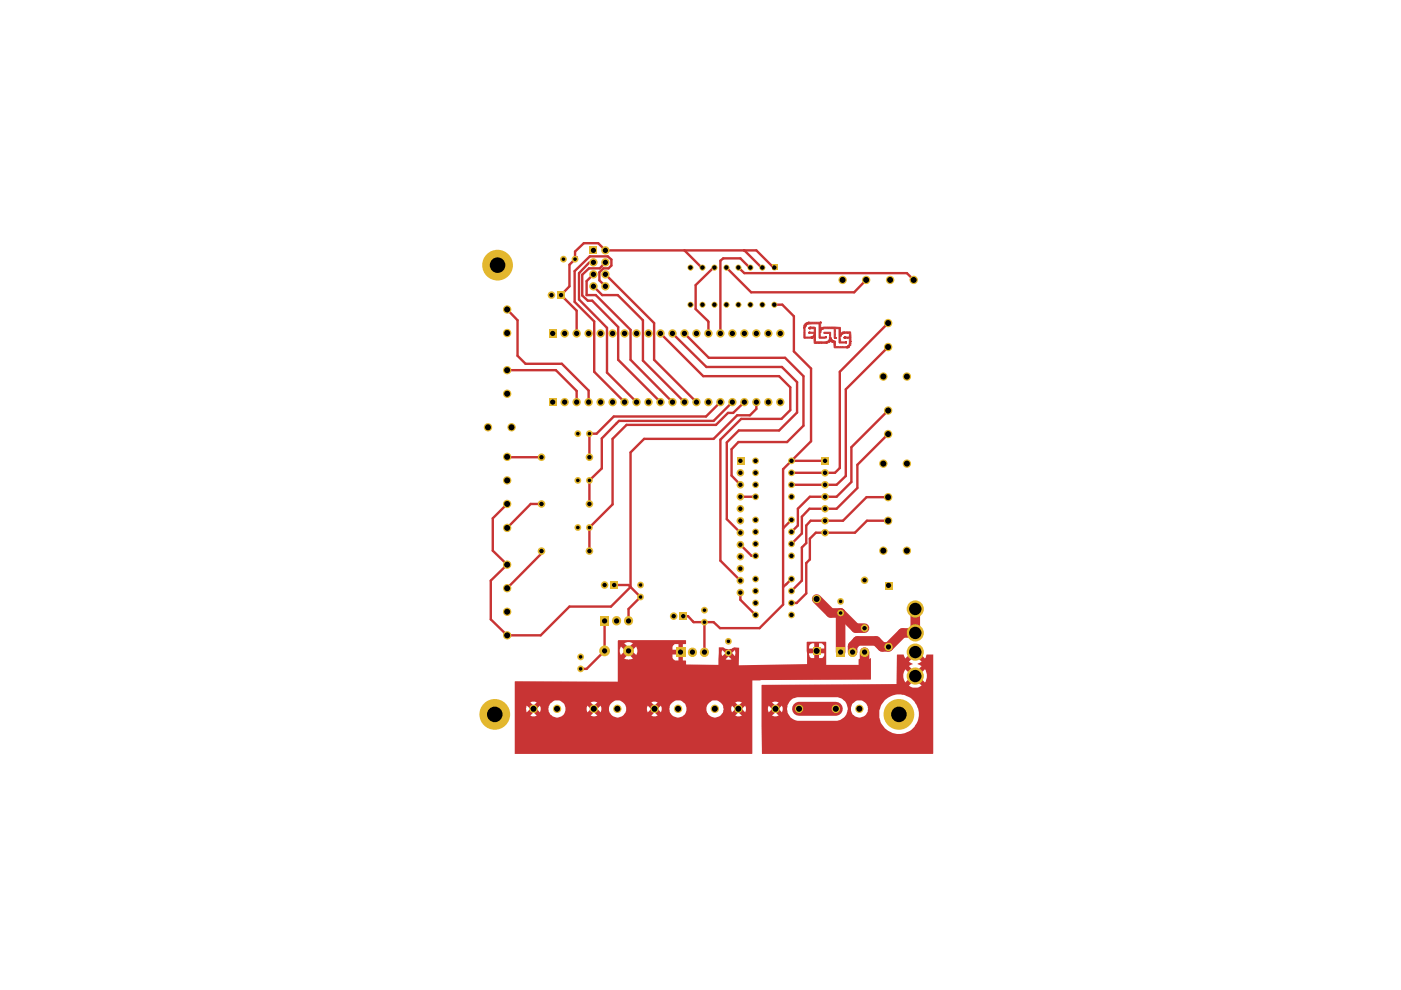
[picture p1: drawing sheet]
<svg xmlns="http://www.w3.org/2000/svg" width="297mm" height="210mm" viewBox="0 0 297 210" stroke-linecap="round" stroke-linejoin="round" font-family="sans-serif">
<g fill="#c83434">
<path d="M161.5 145.3l28.6-.3 .1-6.1 1.4-.1 .3 .8 1-.8 .6 .6-.8 .9 .7 .3 .1 .3-.8 .3 .8 .9-.6 .7-1-.9-.4 1.1 .1 .9 .3 .8 1-.9 .6 .7-.8 .9a2.14 2.14 0 0 0 2.7 0l-.8-.9 .6-.7 .9 .9a2.43 2.43 0 0 0 0-2.8l-.9 .9-.6-.7 .8-.9-.8-.4 .8-.5-.8-.9 .6-.6 .9 .8 .4-.8h1.4l-.1 21.1h-36.3v-8.2h2.2l.5 .2 .9-.2-.7-.7-.7 .7h-2.2v-1.4h1.3l.2 .7 .7-.6h.1l.2 .3 .5 .2 .3-.2 .1-.4h.2l.7 .7 .1-.5h1a2.49 2.49 0 0 0 2.2 2.3h8.4a2.65 2.65 0 0 0 2.2-2.3v-.2h.7a1.8 1.8 0 0 0 1.2 1.8 1.8 1.8 0 0 0 2-.6h2.8a4.2 4.2 0 0 0 4.4 4.1 4.2 4.2 0 0 0 4-4.5 4.2 4.2 0 0 0-4.6-3.9 4.2 4.2 0 0 0-3.8 4.3h-2.8a1.81 1.81 0 0 0-.7-2.9 1.81 1.81 0 0 0-2.5 1.7h-.7a2.52 2.52 0 0 0-2-2.5h-8.6a2.47 2.47 0 0 0-2.2 2.7h-1l-.1-.9-.7 .7h-.2v-.2a.57 .57 0 0 0-.6-.3 .57 .57 0 0 0-.5 .6h-.1l-.7-.8-.2 .7h-1.3v-1.4h2.2l.7 .7 .7-.7-.5-.1-.9 .1h-2.2z"/>
<path d="M109.1 144.5h21.9v-4.9h1.3l1 .3 .9-.3-.9-.9-1 .9h-1.3v-1.6h.4l.3 .9 .8-.9h.3l.2 .5h.4l.5-.5 1 .9 7.7-.1v.6l.1 .4 .5 .2h.6v-1.2h-8.8l.1-1h8.7v-1.2h-.8a1.11 1.11 0 0 0-.4 1.2h-7.5l-.2-.7-1 .9a.65 .65 0 0 0-.5-.5 .65 .65 0 0 0-.6 .3v.2h-.3l-.8-.9-.3 .9h-.4v-1.6h1.3l1 .8 .9-.8a1.73 1.73 0 0 0-1.9 0h-1.3v-.5l.1-.2h14.3l.1 .8-.7 .1v1.5l-.1-.3a.61 .61 0 0 0-.7 .1 .61 .61 0 0 0-.2 .6l.5 .4 .3-.1 .2-.3v1.5l.7 .1v.8l6.8 .1v-1.2h2.8l-.7-.6-.6 .6h-1.5l.1-1.4h.6l.2 .7 .6-.6h.3l.2 .3h.4l.2-.4h.3l.6 .7 .1-.2 .1-.5-.2-.6-.6 .6h-.3l-.6-.3-.2 .4h-.3l-.6-.7-.2 .6h-.6v-1.2h1l.4 .4a1.27 1.27 0 0 0 1.3 0l.5-.4 1.1 .1-.1 3.8 14.5-.3v-2.3h.4l.2 .8 .3 .2h.6v-1h-1.5l-.1-.5h1.6v.2a.76 .76 0 0 0 1.1 .3v1h.6l.5-.6v-.4h-1.4a.58 .58 0 0 0 0-1 .58 .58 0 0 0-.8 .5h-1.6v-.5h1.6v-1.1h1.1v1.1h1.1l-.1-.7-.5-.4h-2l-.6 .4-.1 .7h-.5l.1-1.4h4.1v4.9h6.8v-1.2l.3-.1 .5 .3v-1.5l.4 .4 .6-.4v1.5l.7-.5 .2 .1v4.4l-25.2 .3-.1 15.6h-50.3v-8.2h3.3l.5 .2 .9-.2-.7-.7-.7 .7h-3.3v-1.4h2.4l.2 .7 .7-.6 .2 .1a.57 .57 0 0 0 .7 .4 .57 .57 0 0 0 .4-.6l.8 .7 .1-.7h1.6l.1 .3a1.82 1.82 0 0 0 2.9 1.1h6l.5 .2 1-.2-.8-.7-.7 .7h-5.9l.4-.6 .2-.8h4.5l.1 .7 .7-.6h.2l.2 .3 .5 .2 .2-.2 .2-.4h.2l.6 .7 .2-.7h1.6v.3a1.86 1.86 0 0 0 3 1.1h6l.4 .2 .9-.2-.6-.7-.7 .7h-6l.1-.1a1.49 1.49 0 0 0 .6-1.3h4.4l.1 .7 .7-.6h.2v.1a.58 .58 0 0 0 .6 .4 .58 .58 0 0 0 .5-.6h.1l.7 .7 .2-.7h1.6l.1 .3a1.79 1.79 0 0 0 1.9 1.5 1.79 1.79 0 0 0 1.6-1.8h4.3v.3a1.93 1.93 0 0 0 1.9 1.5l1-.4h3.2l.4 .2 1-.2-.8-.7-.6 .7h-3.2l.5-.6 .2-.8h1.6l.2 .7 .8-.6a.55 .55 0 0 0 .6 .5 .55 .55 0 0 0 .5-.6h.2l.7 .7a1.39 1.39 0 0 0 0-1.4l-.7 .7h-.2l-.1-.4-.5-.1-.5 .2v.4h-.1l-.7-.8-.2 .7h-1.6l-.1-.3a1.21 1.21 0 0 0-.6-1.1h3.2l.6 .7 .8-.7-.5-.1-.9 .1h-3.2a1.82 1.82 0 0 0-1.9-.2 1.82 1.82 0 0 0-1 1.6h-4.3v-.3a1.83 1.83 0 0 0-1.9-1.5 1.83 1.83 0 0 0-1.7 1.8h-1.6l-.2-.7-.8 .7-.1-.4-.3-.1a.6 .6 0 0 0-.7 .6h-.2l-.7-.8-.1 .7h-4.4l-.2-.8-.5-.6h6l.7 .7 .6-.7-.4-.1-.9 .1h-6a1.79 1.79 0 0 0-1.9-.3 1.79 1.79 0 0 0-1.1 1.7h-1.6l-.2-.7-.8 .7-.1-.4-.2-.1a.6 .6 0 0 0-.8 .6h-.2l-.7-.8-.1 .7h-4.5l-.3-1-.3-.4h5.9l.7 .7 .8-.7-.5-.1-1 .1h-6l-.2-.1a1.78 1.78 0 0 0-2.4 .5l-.4 1h-1.6l-.1-.7-.7 .7-.4-.5h-.5l-.3 .2-.1 .4h-.1v-.1l-.7-.7-.2 .7h-2.4v-1.4h3.3l.7 .7 .7-.7-.4-.1-1 .1h-3.3z"/>
</g>
<path d="M107.5 96.9h7.3M127.6 99.3l-2.6 2.6v4.9M129.9 93v13.9l-4.9 4.9v5M133.7 95.9v28.6l-4.2 4.1h-8.8l-6.1 6.1h-7.1l-3.4-3.4v-8.2l3.4-3.4-3-2.9v-6.9l3-3.1M114.8 116.8v.5l-7.3 7.4M114.8 106.8h-2.3l-5 5.1M128.2 131.7v6.3l-3.8 3.8h-1.3M130.2 124h3.1l2.5 2.6-2.5 2.5v2.6M144.9 130.6h1l1.2 1.3h2.3v6.4M170.9 125.8l-2 2h-1.1" fill="none" stroke="#c83434" stroke-width=".51"/>
<path d="M176.1 130h2.1" fill="none" stroke="#c83434" stroke-width="2"/>
<circle cx="178.2" cy="130" r=".25" fill="#c83434"/>
<path d="M173.1 127l3 3M183.3 133.2h-1.9l-3.2-3.2v8.3M183.3 138.3v2.2M194.1 129.1v5.1h-2.8l-2.9 3h-1.4l-1.2-1.3h-4l-1 1.1v1.3" fill="none" stroke="#c83434" stroke-width="2"/>
<g fill="none" stroke="#c83434" stroke-width=".51">
<path d="M152.7 93.2v25.7l4.3 4.2M154.1 93.8v16.3l2.9 2.8M166 99.5v28.7l-5 5h-8.3l-1.4-1.3h-1.9M155.1 100.8l1.9 2M157 115.5l2.3 2.4h.9M157 105.3h3.2M167.8 110.2l-1.8 1.8M169.2 107.9v3.5l-1.4 1.4M170 109.6v3.5l-2.2 2.2M171.9 110.4l-1 1v3.7l-.9 1v7l-2.2 2.2M173 112.9l-1.3 1.3v4.4l-.8 .8v6.4M157 125.6v1.6l3.2 3.2"/>
<path d="M167.8 122.8l-1.8 1.7"/>
</g>
<path d="M169.4 150.3h7.8" fill="none" stroke="#c83434" stroke-width="3"/>
<circle cx="174.9" cy="100.2" r=".25" fill="#c83434"/>
<path d="M167.8 100.2h7.1" fill="none" stroke="#c83434" stroke-width=".51"/>
<circle cx="174.9" cy="102.8" r=".25" fill="#c83434"/>
<path d="M174.9 97.7h-7.1l-1.8 1.8M178.1 99.2l-1.1 1h-2.1M181.8 98.6v4.9l-4.4 4.4h-5.8l-1.6 1.7M179.3 100.9l-1.9 1.9h-9.6M180.5 102.2l-3.1 3.1h-5.7l-2.5 2.6M183.7 105.4l-5 5h-6.8M188.3 110.4h-4.5l-2.5 2.5h-8.3" fill="none" stroke="#c83434" stroke-width=".51"/>
<circle cx="174.9" cy="97.7" r=".25" fill="#c83434"/>
<g fill="none" stroke="#c83434" stroke-width=".51">
<path d="M125 55.6l-2.2 2.3v5.6l5.9 6v9.5l6.3 6.3M125.8 58.2l-1.4 1.4v3h1.9l7.4 7.3v6.4l8.9 9M128.4 55.6l-1.2 1.3h-2.3l-1.5 1.4v4.4l1.2 1.1h1l5.5 5.5v7l8.9 9M128.4 58.2l10.3 10.3v7.8l9 9M148.8 56.7l-3.7-3.6h-16.7l-1.6-1.5h-3l-1.9 1.7v1.6l-1.2 1.2v4.6l-1.7 1.9 3.3 3.3v4.8M157.8 57.9h34.5l1.4 1.5M183.6 59.4l-2.5 2.6h-21.8M107.5 65.6l2.2 2.3v7.5l1.7 1.7h7.7l5.7 5.7v2.5M107.5 78.5h10.4l4.4 4.4v2.4M125.8 60.7l1.9 1.9h3.3l5.3 5.3v8.6l8.8 8.8M128.4 60.7l-1.3-1.3v-1.7l.8-.8h1.1l.6-.6v-1.3l-.7-.6h-3.8l-3.3 3.1v6.5l4.2 4.2v10.6l6.4 6.5M140 70.7l9.1 9.1h16.1l2.4 2.3v4.9l-1.9 1.8h-8.6l-4.4 4.4"/>
<path d="M142.6 70.7l7.2 7.1h16l3.2 3.2v6.5l-3.8 3.8h-8.6l-2.5 2.5M145.1 70.7l5.2 5.2h16.2M147.5 60.5v5M168.3 67.1v7.4M170.3 79.8v10.5l-3.4 3.4h-10.4l-1.4 1.5v5.6M172 78.1v15.5l-4.2 4.1M188.3 68.5l-10.2 10.3v20.4M188.3 73.6l-9 8.9v18.4M152.7 85.3l-3 3h-19.6l-3.6 3.6h-1.5v5M155.3 85.3l-4 3.9h-20.1l-3.6 3.8v6.3M157.8 85.3l-2.4 2.2h-1.1l-2.5 2.6h-19l-2.9 2.9M160.4 85.3v1.4l-1.4 1.4h-2.7l-5 4.9h-14.7l-2.9 2.9"/>
<path d="M188.3 87l-7.8 7.8v7.4M188.3 92l-6.5 6.6M183.7 105.4h4.6"/>
</g>
<path d="M122.4 54.4l-.5 .5M125 55.6h.8M128.4 58.2h.5" fill="none" stroke="#c83434" stroke-width=".25"/>
<g fill="none" stroke="#c83434" stroke-width=".21">
<path d="M170.3 69.5h.1M170.3 69.5h.4M170.3 69.5l.1 2.2h1.9l.3-.2v1.3h2.6M170.4 69.3h.1M170.4 69.2h.1M170.4 69.1h.1M170.4 69h.1M170.4 69l-.1 .5M170.6 68.7h.1M170.7 69.3h.1M170.7 68.7h.1M170.7 69.3v2.2h1.3"/>
<path d="M170.8 69.1h.1M170.8 69.2h.1M170.8 68.6h.1M170.8 69.2l-.1 .1M170.9 68.9h.1M170.9 69h.1M170.9 68.5h.1M170.9 68.9v.1M170.9 69l-.1 .2M170.9 68.5l-.5 .5M170.9 68.8h.1M170.9 68.8v.1"/>
<path d="M171.1 68.7h.1M171.1 68.4h.1M171.2 68.7h.1M171.2 68.7h2.5v3l1.4-.1M171.2 68.7l-.3 .1M171.3 68.7h.1M171.3 68.3h.1M171.3 68.3h2.6M171.3 68.3l-.4 .2M171.4 68.7h.1M171.4 68.3h.1M171.4 70.6h.1"/>
<path d="M171.4 70.5h.1M171.4 70.4h.1M171.4 69.6h.1M171.4 69.5h.1M171.4 69.5v.2h1.2v.7h-1.2M171.4 70.6l.1 .1M171.4 70.4v.2M171.5 70.7h.1M171.5 70.4h.1M171.5 69.7h.1M171.5 69.4h.1M171.5 69.4h1.4v3.1h2.4"/>
<path d="M171.5 70.7h1.1v.2M171.5 69.4l-.1 .1M171.6 69.7h.1M171.7 69.7h.1M171.7 69.3h.1M171.8 70.4h.1M171.8 69.3h.1M171.8 68.7h.1M171.9 71.5h.1M172 71.7h.1M172 71.5h.1M172.1 71.7h.1"/>
<path d="M172.1 71.4h.1M172.1 71.4l-.1 .1M172.2 71.7h.1M172.2 71.4h.1M172.3 71.3h.1M172.3 71.3l-.2 .1M172.4 71.2h.1M172.4 71.2l-.1 .1M172.5 71.1h.1M172.5 71.1l-.1 .1M172.6 71h.1M172.6 70.9h.1"/>
<path d="M172.6 70.9l-.1 .2M172.6 70.8h.1M173.8 68.3h.1M173.9 68.3h.1M173.9 68.4h.1M173.9 70.4h.1M173.9 70.5h.1M173.9 68.3v.1M174 68.4h.1M174 68.5h.1M174 69.6h.1M174 70.1h.1"/>
<path d="M174 70.2h.1M174 68.4v1.2M174.1 69.9h.1M174.1 69.9l-.2 .4v1.2h1.1M174.2 69.5h.1M174.2 69.8h.1M174.2 69.5l-.2 .1M174.2 69.8l-.1 .1M174.2 69.4h.1M174.2 69.4v.1M174.2 69.4h4v1.3l.3-.3h.4M174.3 69.4h.1"/>
<path d="M174.3 69.8h.1M174.4 69.4h.1M174.4 69.8h.1M174.4 69.8h-.2M174.5 69.4h.1M174.5 69.7h.1M174.5 69.7h2.4v2M174.5 69.7l-.1 .1M174.6 69.7h.1M174.8 71.5h.1M174.9 71.5h.1M175 72.5h.1"/>
<path d="M175 71.5h.1M175.1 72.8h.1M175.1 71.5h.1M175.1 71.6h.1M175.1 71.5v.1M175.2 72.8h.1M175.2 72.5h.1M175.3 72.5h.1M175.3 72.7h.1M175.4 72.4h.1M175.4 72.4l-.1 .1M175.7 72.2h.1"/>
<path d="M175.7 72.1h.1M175.7 72.1v.1M175.7 72.2l-.3 .2M175.8 72.6h.1M175.8 72.1h.1M175.8 72h.1M175.8 72.6l-.6 .2M175.8 72l-.1 .1M175.9 72.5h.1M175.9 71.9h.1M175.9 71.8h.1M175.9 71.7h.1"/>
<path d="M175.9 71.6h.1M175.9 71.9l-.1 .1M175.9 72.4h.1M176.1 72.3h.1M176.1 71.6h.1M176.1 71.7h.1M176.1 71.7v-1.3h-1.4v.3h1.2v1.2M176.1 72.3l-.1-.1-.2 .4M176.1 72.3l.1 .1M176.1 71.7l.1 .1M176.2 72.4h.1M176.2 71.8h.1"/>
<path d="M176.2 71.9h.1M176.2 72h.1M176.2 72.4l.1 .1M176.2 71.8v.2M176.2 72l.2 .2M176.3 72.5h.1M176.3 72.1h.1M176.3 72.5l.5 .1 .1 1.1h2.8M176.4 72.1h.1M176.4 72.6h.1M176.4 72.2h.1M176.5 72.2h.1"/>
<path d="M176.5 72.2l.1 .1M176.6 72.3h.1M176.6 72.3h.5v1.2l2.5-.1M176.8 72.3h.1M176.9 71.7h.1M176.9 71.6h.1M176.9 71.5h.1M176.9 71.7h.2M177 71.7h.1M177.1 71.6h.1M177.1 71.7h.1M177.1 71.7v-2h.8v3h1.4"/>
<path d="M178.1 71.4h.1M178.2 71.1h.1M178.2 71.2h.1M178.2 71.3h.1M178.2 71.3v1.2h1M178.3 71h.1M178.3 71l-.1 .3M178.4 70.9h.1M178.4 70.9l-.1 .1M178.5 70.9h.1M178.6 70.4h.1M178.6 70.8h.1"/>
<path d="M178.6 70.8l-.1 .1M178.7 70.4h.1M178.7 70.7h.1M178.7 70.7h1.4v.8h-1.1M178.7 70.7l-.1 .1M178.8 70.7h.1M178.9 70.4h.1M178.9 71.6h.1M178.9 71.5h.1M178.9 70.7h.1M178.9 70.4h1.4a6 6 0 0 1 0 2.8l-.3 .4M178.9 71.6l.1 .1"/>
<path d="M178.9 71.5v.1M179 71.7h.1M179 71.5h.1M179 70.7h.1M179 71.7h1.1v1.2M179 71.5h-.1M179.1 71.7h.1M179.1 71.5h.1M179.2 71.5h.1M179.2 72.5h.1M179.2 72.7h.1M179.2 72.5l.1 .1"/>
<path d="M179.3 73.5h.1M179.3 72.6h.1M179.3 72.7h.1M179.3 72.6v.1M179.4 73.7h.1M179.4 73.5h.1M179.5 73.7h.1M179.5 73.5h.1M179.6 73.7h.1M179.6 73.4h.1M179.6 71.7h.1M179.7 73.7h.1"/>
<path d="M179.7 73.4h.1M179.8 73.7h.1M179.8 73.3h.1M179.8 73.7h-.1M179.8 73.3l-.1 .1M179.9 73.2h.1M179.9 73.2l-.1 .1M180 73.6h.1M180 73.1h.1M180 73h.1M180 73.6l-.2 .1M180 73l-.1 .2"/>
<path d="M180.1 72.9h.1M180.1 72.8h.1M180.1 72.7h.1M180.1 72.9l-.1 .1M180.3 73.2h.1M180.3 72.9h.1M180.4 72.4h.1"/>
</g>
<path d="M170.5 68.8l.8-.5h2.6l.1 1.3 .6-.3 3.6 .1v1.3l.3-.3h.4h1.4a6 6 0 0 1 0 2.8l-.6 .5h-2.8l-.1-1.1h-.4l-.4-.4-.3 .4-.5 .2h-2.6v-1.3l-.3 .2h-1.9l-.1-2.2h.4v2h1.3l.6-.4v-.4h-1.1l-.1-.3h1.2v-.7h-1.2v-.2l.2-.2 1.3 .1v3.1l2.5-.1 .5-.5v-1.2h-1.2v-.3h1.4l.1 1.6 .4 .3h.5v1.2l2.6-.1 .4-.5v-1.2h-1.1l-.1-.2h1.2v-.8l-1.6 .1-.4 .5 .1 1.2h1l.1 .2h-1.4v-3h-.8v2h-.2v-2l-2.7 .1-.3 .5v1.2h1.1l.1 .1-1.4 .1v-3h-2.5l-.4 .3-.1 .5h-.4z" fill="#c83434"/>
<path d="M145.1 53.1h15.3l3.6 3.6M151.3 56.7l-3.8 3.8M154 56.7l5.3 5.3M156.5 56.7l1.3 1.2M157.8 53.1l3.7 3.6M158.9 56.7l-1.9-1.9h-3.7l-.6 .5v15.4M147.5 65.5l2.6 2.6 .1 2.6M164.2 64.6h1.7l2.4 2.5M166.5 75.9l3.8 3.9M168.3 74.5l3.7 3.6" fill="none" stroke="#c83434" stroke-width=".51"/>
<g fill="#e3b72e">
<path d="M129.4 123.2h1.6v1.6h-1.6z"/>
<path d="M127.3 130.6h1.8v2h-1.8z"/>
<circle cx="107.5" cy="129.7" r=".89"/>
<circle cx="107.5" cy="134.7" r=".89"/>
<circle cx="113.1" cy="150.3" r=".89"/>
<circle cx="118.1" cy="150.3" r=".89"/>
<circle cx="104.9" cy="151.5" r="3.3"/>
<circle cx="122.5" cy="111.8" r=".72"/>
<circle cx="114.8" cy="106.8" r=".8"/>
<circle cx="125" cy="106.8" r=".8"/>
<circle cx="125" cy="116.8" r=".8"/>
<circle cx="114.8" cy="116.8" r=".8"/>
<circle cx="125" cy="111.8" r=".72"/>
<circle cx="138.8" cy="150.3" r=".89"/>
<circle cx="133.3" cy="138" r="1.14"/>
<circle cx="128.2" cy="138" r="1.14"/>
<circle cx="130.9" cy="150.3" r=".89"/>
<circle cx="125.9" cy="150.3" r=".89"/>
<circle cx="123.1" cy="141.8" r=".72"/>
<circle cx="123.1" cy="139.3" r=".72"/>
<circle cx="128.2" cy="124" r=".8"/>
</g>
<path d="M130.7 131.6v.1M133.3 131.6v.1" fill="none" stroke="#e3b72e" stroke-width="1.9"/>
<g fill="#e3b72e">
<path d="M143.3 137.3h2v2h-2z"/>
<circle cx="135.8" cy="126.6" r=".72"/>
<circle cx="135.8" cy="124" r=".72"/>
<circle cx="107.5" cy="106.8" r=".89"/>
<circle cx="107.5" cy="111.9" r=".89"/>
<circle cx="107.5" cy="119.7" r=".89"/>
<circle cx="107.5" cy="124.7" r=".89"/>
</g>
<path d="M146.8 138.3h.1M149.4 138.3h.1" fill="none" stroke="#e3b72e" stroke-width="1.9"/>
<g fill="#e3b72e">
<path d="M144 129.9h1.6v1.6h-1.6z"/>
<path d="M174.2 96.9h1.6v1.7h-1.6z"/>
<path d="M187.5 123.4h1.7v1.6h-1.7z"/>
<path d="M172.3 137.2h1.7v1.7h-1.7z"/>
<path d="M177.3 137.2h1.9v2.1h-1.9z"/>
<circle cx="154.4" cy="138.4" r=".72"/>
<circle cx="154.4" cy="136" r=".72"/>
<circle cx="143.8" cy="150.3" r=".89"/>
<circle cx="151.6" cy="150.3" r=".89"/>
<circle cx="156.5" cy="150.3" r=".89"/>
<circle cx="164.4" cy="150.3" r=".89"/>
<circle cx="157" cy="115.5" r=".8"/>
<circle cx="157" cy="118" r=".8"/>
<circle cx="157" cy="120.6" r=".8"/>
<circle cx="160.2" cy="115.3" r=".72"/>
<circle cx="160.2" cy="117.9" r=".72"/>
<circle cx="157" cy="123.1" r=".8"/>
<circle cx="160.2" cy="122.8" r=".72"/>
<circle cx="160.2" cy="125.3" r=".72"/>
<circle cx="160.2" cy="127.8" r=".72"/>
<circle cx="160.2" cy="130.4" r=".72"/>
<circle cx="157" cy="125.6" r=".8"/>
<circle cx="142.8" cy="130.6" r=".8"/>
<circle cx="149.4" cy="131.9" r=".72"/>
<circle cx="149.4" cy="129.4" r=".72"/>
<circle cx="188.3" cy="92" r=".89"/>
<circle cx="188.3" cy="87" r=".89"/>
<circle cx="188.3" cy="105.4" r=".89"/>
<circle cx="187.3" cy="98.3" r=".89"/>
<circle cx="192.3" cy="98.3" r=".89"/>
<circle cx="167.8" cy="105.3" r=".72"/>
<circle cx="167.8" cy="115.3" r=".72"/>
<circle cx="167.8" cy="112.8" r=".72"/>
<circle cx="167.8" cy="110.2" r=".72"/>
<circle cx="157" cy="107.9" r=".8"/>
<circle cx="157" cy="110.4" r=".8"/>
<circle cx="157" cy="112.9" r=".8"/>
<circle cx="160.2" cy="110.2" r=".72"/>
<circle cx="160.2" cy="112.8" r=".72"/>
<circle cx="188.3" cy="110.4" r=".89"/>
<circle cx="187.3" cy="116.8" r=".89"/>
<circle cx="192.3" cy="116.8" r=".89"/>
<circle cx="167.8" cy="117.9" r=".72"/>
<circle cx="174.9" cy="107.9" r=".8"/>
<circle cx="174.9" cy="110.4" r=".8"/>
<circle cx="174.9" cy="112.9" r=".8"/>
<circle cx="167.8" cy="102.8" r=".72"/>
<circle cx="167.8" cy="100.2" r=".72"/>
<circle cx="174.9" cy="100.2" r=".8"/>
<circle cx="174.9" cy="102.8" r=".8"/>
<circle cx="174.9" cy="105.3" r=".8"/>
<circle cx="173.1" cy="127" r=".89"/>
<circle cx="188.4" cy="137.2" r=".89"/>
<circle cx="183.3" cy="123" r=".8"/>
<circle cx="178.2" cy="127.5" r=".72"/>
<circle cx="183.3" cy="133.2" r=".8"/>
<circle cx="178.2" cy="130" r=".72"/>
<circle cx="177.2" cy="150.3" r=".89"/>
<circle cx="169.4" cy="150.3" r=".89"/>
</g>
<path d="M180.8 138.3h.1" fill="none" stroke="#e3b72e" stroke-width="1.9"/>
<circle cx="182.2" cy="150.3" r=".89" fill="#e3b72e"/>
<path d="M183.3 138.3h.1" fill="none" stroke="#e3b72e" stroke-width="1.9"/>
<g fill="#e3b72e">
<path d="M156.2 96.9h1.6v1.6h-1.6z"/>
<path d="M118.1 61.7h1.6v1.6h-1.6z"/>
<path d="M116.3 84.4h1.7v1.7h-1.7z"/>
<path d="M116.3 69.8h1.7v1.7h-1.7z"/>
<path d="M125 52.2h1.7v1.7h-1.7z"/>
<path d="M163.7 56.1h1.1v1.1h-1.1z"/>
<circle cx="190.6" cy="151.5" r="3.3"/>
<circle cx="194.1" cy="143.3" r="1.82"/>
<circle cx="194.1" cy="138.3" r="1.82"/>
<circle cx="194.1" cy="134.2" r="1.82"/>
<circle cx="194.1" cy="129.1" r="1.82"/>
<circle cx="167.8" cy="130.4" r=".72"/>
<circle cx="167.8" cy="127.8" r=".72"/>
<circle cx="167.8" cy="125.3" r=".72"/>
<circle cx="167.8" cy="122.8" r=".72"/>
<circle cx="160.2" cy="97.7" r=".72"/>
<circle cx="160.2" cy="100.2" r=".72"/>
<circle cx="167.8" cy="97.7" r=".72"/>
<circle cx="160.2" cy="102.8" r=".72"/>
<circle cx="160.2" cy="105.3" r=".72"/>
<circle cx="157" cy="100.2" r=".8"/>
<circle cx="157" cy="102.8" r=".8"/>
<circle cx="157" cy="105.3" r=".8"/>
<circle cx="193.7" cy="59.4" r=".89"/>
<circle cx="188.7" cy="59.4" r=".89"/>
<circle cx="183.6" cy="59.4" r=".89"/>
<circle cx="188.3" cy="73.6" r=".89"/>
<circle cx="188.3" cy="68.5" r=".89"/>
<circle cx="187.3" cy="79.8" r=".89"/>
<circle cx="192.3" cy="79.8" r=".89"/>
<circle cx="178.6" cy="59.4" r=".89"/>
<circle cx="165.4" cy="85.3" r=".89"/>
<circle cx="160.4" cy="85.3" r=".89"/>
<circle cx="162.9" cy="85.3" r=".89"/>
<circle cx="155.3" cy="85.3" r=".89"/>
<circle cx="157.8" cy="85.3" r=".89"/>
<circle cx="157.8" cy="70.7" r=".89"/>
<circle cx="165.4" cy="70.7" r=".89"/>
<circle cx="162.9" cy="70.7" r=".89"/>
<circle cx="160.4" cy="70.7" r=".89"/>
<circle cx="107.5" cy="96.9" r=".89"/>
<circle cx="107.5" cy="83.5" r=".89"/>
<circle cx="108.5" cy="90.6" r=".89"/>
<circle cx="103.5" cy="90.6" r=".89"/>
<circle cx="107.5" cy="101.9" r=".89"/>
<circle cx="114.8" cy="96.9" r=".8"/>
<circle cx="107.5" cy="65.6" r=".89"/>
<circle cx="107.5" cy="70.6" r=".89"/>
<circle cx="116.9" cy="62.6" r=".8"/>
<circle cx="105.5" cy="56.2" r="3.3"/>
<circle cx="121.9" cy="54.9" r=".72"/>
<circle cx="119.5" cy="54.9" r=".72"/>
<circle cx="119.7" cy="85.3" r=".89"/>
<circle cx="122.3" cy="85.3" r=".89"/>
<circle cx="124.8" cy="85.3" r=".89"/>
<circle cx="127.3" cy="85.3" r=".89"/>
<circle cx="129.9" cy="85.3" r=".89"/>
<circle cx="132.4" cy="85.3" r=".89"/>
<circle cx="135" cy="85.3" r=".89"/>
<circle cx="137.5" cy="85.3" r=".89"/>
<circle cx="140" cy="85.3" r=".89"/>
<circle cx="142.6" cy="85.3" r=".89"/>
<circle cx="145.1" cy="85.3" r=".89"/>
<circle cx="147.7" cy="85.3" r=".89"/>
<circle cx="150.2" cy="85.3" r=".89"/>
<circle cx="152.7" cy="85.3" r=".89"/>
<circle cx="107.5" cy="78.5" r=".89"/>
<circle cx="122.3" cy="70.7" r=".89"/>
<circle cx="124.8" cy="70.7" r=".89"/>
<circle cx="119.7" cy="70.7" r=".89"/>
<circle cx="125" cy="91.9" r=".72"/>
<circle cx="122.5" cy="91.9" r=".72"/>
<circle cx="125" cy="96.9" r=".8"/>
<circle cx="125" cy="101.9" r=".72"/>
<circle cx="122.5" cy="101.9" r=".72"/>
<circle cx="154" cy="56.7" r=".64"/>
<circle cx="151.5" cy="56.7" r=".64"/>
<circle cx="148.9" cy="56.7" r=".64"/>
<circle cx="146.4" cy="56.7" r=".64"/>
<circle cx="148.9" cy="64.6" r=".64"/>
<circle cx="155.3" cy="70.7" r=".89"/>
<circle cx="152.7" cy="70.7" r=".89"/>
<circle cx="150.2" cy="70.7" r=".89"/>
<circle cx="151.5" cy="64.6" r=".64"/>
<circle cx="154" cy="64.6" r=".64"/>
<circle cx="140" cy="70.7" r=".89"/>
<circle cx="137.5" cy="70.7" r=".89"/>
<circle cx="135" cy="70.7" r=".89"/>
<circle cx="132.4" cy="70.7" r=".89"/>
<circle cx="129.9" cy="70.7" r=".89"/>
<circle cx="127.3" cy="70.7" r=".89"/>
<circle cx="142.6" cy="70.7" r=".89"/>
<circle cx="146.4" cy="64.6" r=".64"/>
<circle cx="147.7" cy="70.7" r=".89"/>
<circle cx="145.1" cy="70.7" r=".89"/>
<circle cx="128.4" cy="55.6" r=".89"/>
<circle cx="125.8" cy="58.2" r=".89"/>
<circle cx="128.4" cy="58.2" r=".89"/>
<circle cx="125.8" cy="60.7" r=".89"/>
<circle cx="128.4" cy="60.7" r=".89"/>
<circle cx="125.8" cy="55.6" r=".89"/>
<circle cx="128.4" cy="53.1" r=".89"/>
<circle cx="159.1" cy="56.7" r=".64"/>
<circle cx="156.5" cy="56.7" r=".64"/>
<circle cx="161.6" cy="56.7" r=".64"/>
<circle cx="159.1" cy="64.6" r=".64"/>
<circle cx="156.5" cy="64.6" r=".64"/>
<circle cx="161.6" cy="64.6" r=".64"/>
<circle cx="164.2" cy="64.6" r=".64"/>
</g>
<g fill="none" stroke="#e3b72e" stroke-width=".21">
<circle cx="105.5" cy="56.3" r="1.65"/>
<circle cx="119.5" cy="55" r=".38"/>
<circle cx="122" cy="55" r=".38"/>
<circle cx="125.9" cy="53.1" r=".55"/>
<circle cx="125.9" cy="58.2" r=".55"/>
<circle cx="125.9" cy="55.7" r=".55"/>
<circle cx="128.4" cy="53.1" r=".55"/>
<circle cx="128.4" cy="58.2" r=".55"/>
<circle cx="128.4" cy="55.7" r=".55"/>
<circle cx="146.4" cy="56.8" r=".47"/>
<circle cx="149" cy="56.8" r=".47"/>
<circle cx="151.5" cy="56.8" r=".47"/>
<circle cx="154.1" cy="56.8" r=".47"/>
<circle cx="156.6" cy="56.8" r=".47"/>
<circle cx="159.1" cy="56.8" r=".47"/>
<circle cx="161.7" cy="56.8" r=".47"/>
<circle cx="164.2" cy="56.8" r=".47"/>
<circle cx="178.7" cy="59.4" r=".64"/>
<circle cx="183.7" cy="59.4" r=".64"/>
<circle cx="188.8" cy="59.4" r=".64"/>
<circle cx="193.8" cy="59.4" r=".64"/>
<circle cx="107.6" cy="70.7" r=".64"/>
<circle cx="107.6" cy="65.7" r=".64"/>
<circle cx="107.6" cy="78.5" r=".64"/>
<circle cx="117" cy="62.6" r=".47"/>
<circle cx="117.2" cy="70.7" r=".55"/>
<circle cx="119" cy="62.6" r=".47"/>
<circle cx="119.8" cy="70.7" r=".55"/>
<circle cx="122.3" cy="70.7" r=".55"/>
<circle cx="124.8" cy="70.7" r=".55"/>
<circle cx="125.9" cy="60.7" r=".55"/>
<circle cx="127.4" cy="70.7" r=".55"/>
<circle cx="128.4" cy="60.7" r=".55"/>
<circle cx="129.9" cy="70.7" r=".55"/>
<circle cx="132.5" cy="70.7" r=".55"/>
<circle cx="135" cy="70.7" r=".55"/>
<circle cx="137.5" cy="70.7" r=".55"/>
<circle cx="140.1" cy="70.7" r=".55"/>
<circle cx="142.6" cy="70.7" r=".55"/>
<circle cx="145.2" cy="70.7" r=".55"/>
<circle cx="146.4" cy="64.6" r=".47"/>
<circle cx="147.7" cy="70.7" r=".55"/>
<circle cx="149" cy="64.6" r=".47"/>
<circle cx="150.2" cy="70.7" r=".55"/>
<circle cx="151.5" cy="64.6" r=".47"/>
<circle cx="152.8" cy="70.7" r=".55"/>
<circle cx="154.1" cy="64.6" r=".47"/>
<circle cx="155.3" cy="70.7" r=".55"/>
<circle cx="156.6" cy="64.6" r=".47"/>
<circle cx="157.9" cy="70.7" r=".55"/>
<circle cx="159.1" cy="64.6" r=".47"/>
<circle cx="160.4" cy="70.7" r=".55"/>
<circle cx="161.7" cy="64.6" r=".47"/>
<circle cx="162.9" cy="70.7" r=".55"/>
<circle cx="164.2" cy="64.6" r=".47"/>
<circle cx="165.5" cy="70.7" r=".55"/>
<circle cx="187.3" cy="79.9" r=".64"/>
<circle cx="188.3" cy="68.5" r=".64"/>
<circle cx="188.3" cy="73.6" r=".64"/>
<circle cx="192.3" cy="79.9" r=".64"/>
<circle cx="103.5" cy="90.6" r=".64"/>
<circle cx="107.6" cy="96.9" r=".64"/>
<circle cx="107.6" cy="83.5" r=".64"/>
<circle cx="108.5" cy="90.6" r=".64"/>
<circle cx="114.9" cy="97" r=".47"/>
<circle cx="117.2" cy="85.3" r=".55"/>
<circle cx="119.8" cy="85.3" r=".55"/>
<circle cx="122.3" cy="85.3" r=".55"/>
<circle cx="122.6" cy="92" r=".38"/>
<circle cx="124.8" cy="85.3" r=".55"/>
<circle cx="125" cy="92" r=".38"/>
<circle cx="125" cy="97" r=".47"/>
<circle cx="127.4" cy="85.3" r=".55"/>
<circle cx="129.9" cy="85.3" r=".55"/>
<circle cx="132.5" cy="85.3" r=".55"/>
<circle cx="135" cy="85.3" r=".55"/>
<circle cx="137.5" cy="85.3" r=".55"/>
<circle cx="140.1" cy="85.3" r=".55"/>
<circle cx="142.6" cy="85.3" r=".55"/>
<circle cx="145.2" cy="85.3" r=".55"/>
<circle cx="147.7" cy="85.3" r=".55"/>
<circle cx="150.2" cy="85.3" r=".55"/>
<circle cx="152.8" cy="85.3" r=".55"/>
<circle cx="155.3" cy="85.3" r=".55"/>
<circle cx="157" cy="97.7" r=".47"/>
<circle cx="157.9" cy="85.3" r=".55"/>
<circle cx="160.2" cy="97.7" r=".47"/>
<circle cx="160.4" cy="85.3" r=".55"/>
<circle cx="162.9" cy="85.3" r=".55"/>
<circle cx="165.5" cy="85.3" r=".55"/>
<circle cx="167.9" cy="97.7" r=".47"/>
<circle cx="175" cy="97.7" r=".47"/>
<circle cx="187.3" cy="98.3" r=".64"/>
<circle cx="188.3" cy="92.1" r=".64"/>
<circle cx="188.3" cy="87.1" r=".64"/>
<circle cx="192.3" cy="98.3" r=".64"/>
<circle cx="107.6" cy="112" r=".64"/>
<circle cx="107.6" cy="106.9" r=".64"/>
<circle cx="107.6" cy="101.9" r=".64"/>
<circle cx="107.6" cy="119.8" r=".64"/>
<circle cx="114.9" cy="106.9" r=".47"/>
<circle cx="114.9" cy="116.9" r=".47"/>
<circle cx="122.6" cy="111.9" r=".38"/>
<circle cx="122.6" cy="101.9" r=".38"/>
<circle cx="125" cy="101.9" r=".38"/>
<circle cx="125" cy="111.9" r=".38"/>
<circle cx="125" cy="106.9" r=".47"/>
<circle cx="125" cy="116.9" r=".47"/>
<circle cx="157" cy="110.4" r=".47"/>
<circle cx="157" cy="115.5" r=".47"/>
<circle cx="157" cy="113" r=".47"/>
<circle cx="157" cy="118.1" r=".47"/>
<circle cx="157" cy="100.3" r=".47"/>
<circle cx="157" cy="102.8" r=".47"/>
<circle cx="157" cy="105.4" r=".47"/>
<circle cx="157" cy="107.9" r=".47"/>
<circle cx="160.2" cy="110.3" r=".47"/>
<circle cx="160.2" cy="102.8" r=".47"/>
<circle cx="160.2" cy="105.4" r=".47"/>
<circle cx="160.2" cy="115.4" r=".47"/>
<circle cx="160.2" cy="112.8" r=".47"/>
<circle cx="160.2" cy="100.3" r=".47"/>
<circle cx="160.2" cy="117.9" r=".47"/>
<circle cx="167.9" cy="100.3" r=".47"/>
<circle cx="167.9" cy="110.3" r=".47"/>
<circle cx="167.9" cy="105.4" r=".47"/>
<circle cx="167.9" cy="112.8" r=".47"/>
<circle cx="167.9" cy="102.8" r=".47"/>
<circle cx="167.9" cy="115.4" r=".47"/>
<circle cx="167.9" cy="117.9" r=".47"/>
<circle cx="175" cy="102.8" r=".47"/>
<circle cx="175" cy="110.4" r=".47"/>
<circle cx="175" cy="113" r=".47"/>
<circle cx="175" cy="105.4" r=".47"/>
<circle cx="175" cy="107.9" r=".47"/>
<circle cx="175" cy="100.3" r=".47"/>
<circle cx="187.3" cy="116.8" r=".64"/>
<circle cx="188.3" cy="110.4" r=".64"/>
<circle cx="188.3" cy="105.5" r=".64"/>
<circle cx="192.3" cy="116.8" r=".64"/>
<circle cx="107.6" cy="129.8" r=".64"/>
<circle cx="107.6" cy="124.8" r=".64"/>
<circle cx="107.6" cy="134.7" r=".64"/>
<circle cx="123.1" cy="139.3" r=".38"/>
<circle cx="128.2" cy="124.1" r=".47"/>
<circle cx="128.2" cy="138" r=".64"/>
<circle cx="128.2" cy="131.7" r=".64"/>
<circle cx="130.3" cy="124.1" r=".47"/>
<circle cx="130.8" cy="131.7" r=".64"/>
<circle cx="133.3" cy="138" r=".64"/>
<circle cx="133.3" cy="131.7" r=".64"/>
<circle cx="135.8" cy="124.1" r=".38"/>
<circle cx="135.8" cy="126.6" r=".38"/>
<circle cx="142.9" cy="130.7" r=".47"/>
<circle cx="144.3" cy="138.3" r=".64"/>
<circle cx="144.9" cy="130.7" r=".47"/>
<circle cx="146.9" cy="138.3" r=".64"/>
<circle cx="149.4" cy="132" r=".38"/>
<circle cx="149.4" cy="129.4" r=".38"/>
<circle cx="149.4" cy="138.3" r=".64"/>
<circle cx="154.5" cy="138.5" r=".38"/>
<circle cx="154.5" cy="136" r=".38"/>
<circle cx="157" cy="120.6" r=".47"/>
<circle cx="157" cy="123.1" r=".47"/>
<circle cx="157" cy="125.7" r=".47"/>
<circle cx="160.2" cy="122.8" r=".47"/>
<circle cx="160.2" cy="127.9" r=".47"/>
<circle cx="160.2" cy="130.4" r=".47"/>
<circle cx="160.2" cy="125.3" r=".47"/>
<circle cx="167.9" cy="127.9" r=".47"/>
<circle cx="167.9" cy="122.8" r=".47"/>
<circle cx="167.9" cy="130.4" r=".47"/>
<circle cx="167.9" cy="125.3" r=".47"/>
<circle cx="173.2" cy="138" r=".64"/>
<circle cx="173.2" cy="127" r=".64"/>
<circle cx="178.3" cy="130" r=".38"/>
<circle cx="178.3" cy="127.5" r=".38"/>
<circle cx="178.3" cy="138.3" r=".64"/>
<circle cx="180.8" cy="138.3" r=".64"/>
<circle cx="183.3" cy="123.1" r=".47"/>
<circle cx="183.3" cy="133.2" r=".47"/>
<circle cx="183.3" cy="138.3" r=".64"/>
<circle cx="188.4" cy="124.2" r=".64"/>
<circle cx="188.4" cy="137.2" r=".64"/>
<circle cx="194.1" cy="129.2" r="1.31"/>
<circle cx="194.1" cy="134.2" r="1.31"/>
<circle cx="194.1" cy="138.3" r="1.31"/>
<circle cx="104.9" cy="151.5" r="1.65"/>
<circle cx="113.2" cy="150.3" r=".64"/>
<circle cx="118.2" cy="150.3" r=".64"/>
<circle cx="123.1" cy="141.9" r=".38"/>
<circle cx="125.9" cy="150.3" r=".64"/>
<circle cx="130.9" cy="150.3" r=".64"/>
<circle cx="138.8" cy="150.3" r=".64"/>
<circle cx="143.8" cy="150.3" r=".64"/>
<circle cx="151.6" cy="150.3" r=".64"/>
<circle cx="156.6" cy="150.3" r=".64"/>
<circle cx="164.5" cy="150.3" r=".64"/>
<circle cx="169.5" cy="150.3" r=".64"/>
<circle cx="177.2" cy="150.3" r=".64"/>
<circle cx="182.2" cy="150.3" r=".64"/>
<circle cx="190.6" cy="151.5" r="1.65"/>
<circle cx="194.1" cy="143.4" r="1.31"/>
</g>
<g fill="#000">
<circle cx="105.5" cy="56.2" r="1.65"/>
<circle cx="119.5" cy="54.9" r=".38"/>
<circle cx="121.9" cy="54.9" r=".38"/>
<circle cx="125.8" cy="58.2" r=".55"/>
<circle cx="125.8" cy="53.1" r=".55"/>
<circle cx="125.8" cy="55.6" r=".55"/>
<circle cx="128.4" cy="55.6" r=".55"/>
<circle cx="128.4" cy="58.2" r=".55"/>
<circle cx="128.4" cy="53.1" r=".55"/>
<circle cx="146.4" cy="56.7" r=".47"/>
<circle cx="148.9" cy="56.7" r=".47"/>
<circle cx="151.5" cy="56.7" r=".47"/>
<circle cx="154" cy="56.7" r=".47"/>
<circle cx="156.5" cy="56.7" r=".47"/>
<circle cx="159.1" cy="56.7" r=".47"/>
<circle cx="161.6" cy="56.7" r=".47"/>
<circle cx="164.2" cy="56.7" r=".47"/>
<circle cx="178.6" cy="59.4" r=".64"/>
<circle cx="183.6" cy="59.4" r=".64"/>
<circle cx="188.7" cy="59.4" r=".64"/>
<circle cx="193.7" cy="59.4" r=".64"/>
<circle cx="107.5" cy="70.6" r=".64"/>
<circle cx="107.5" cy="78.5" r=".64"/>
<circle cx="107.5" cy="65.6" r=".64"/>
<circle cx="116.9" cy="62.6" r=".47"/>
<circle cx="117.2" cy="70.7" r=".55"/>
<circle cx="119" cy="62.6" r=".47"/>
<circle cx="119.7" cy="70.7" r=".55"/>
<circle cx="122.3" cy="70.7" r=".55"/>
<circle cx="124.8" cy="70.7" r=".55"/>
<circle cx="125.8" cy="60.7" r=".55"/>
<circle cx="127.3" cy="70.7" r=".55"/>
<circle cx="128.4" cy="60.7" r=".55"/>
<circle cx="129.9" cy="70.7" r=".55"/>
<circle cx="132.4" cy="70.7" r=".55"/>
<circle cx="135" cy="70.7" r=".55"/>
<circle cx="137.5" cy="70.7" r=".55"/>
<circle cx="140" cy="70.7" r=".55"/>
<circle cx="142.6" cy="70.7" r=".55"/>
<circle cx="145.1" cy="70.7" r=".55"/>
<circle cx="146.4" cy="64.6" r=".47"/>
<circle cx="147.7" cy="70.7" r=".55"/>
<circle cx="148.9" cy="64.6" r=".47"/>
<circle cx="150.2" cy="70.7" r=".55"/>
<circle cx="151.5" cy="64.6" r=".47"/>
<circle cx="152.7" cy="70.7" r=".55"/>
<circle cx="154" cy="64.6" r=".47"/>
<circle cx="155.3" cy="70.7" r=".55"/>
<circle cx="156.5" cy="64.6" r=".47"/>
<circle cx="157.8" cy="70.7" r=".55"/>
<circle cx="159.1" cy="64.6" r=".47"/>
<circle cx="160.4" cy="70.7" r=".55"/>
<circle cx="161.6" cy="64.6" r=".47"/>
<circle cx="162.9" cy="70.7" r=".55"/>
<circle cx="164.2" cy="64.6" r=".47"/>
<circle cx="165.4" cy="70.7" r=".55"/>
<circle cx="187.3" cy="79.8" r=".64"/>
<circle cx="188.3" cy="68.5" r=".64"/>
<circle cx="188.3" cy="73.6" r=".64"/>
<circle cx="192.3" cy="79.8" r=".64"/>
<circle cx="103.5" cy="90.6" r=".64"/>
<circle cx="107.5" cy="83.5" r=".64"/>
<circle cx="107.5" cy="96.9" r=".64"/>
<circle cx="108.5" cy="90.6" r=".64"/>
<circle cx="114.8" cy="96.9" r=".47"/>
<circle cx="117.2" cy="85.3" r=".55"/>
<circle cx="119.7" cy="85.3" r=".55"/>
<circle cx="122.3" cy="85.3" r=".55"/>
<circle cx="122.5" cy="91.9" r=".38"/>
<circle cx="124.8" cy="85.3" r=".55"/>
<circle cx="125" cy="91.9" r=".38"/>
<circle cx="125" cy="96.9" r=".47"/>
<circle cx="127.3" cy="85.3" r=".55"/>
<circle cx="129.9" cy="85.3" r=".55"/>
<circle cx="132.4" cy="85.3" r=".55"/>
<circle cx="135" cy="85.3" r=".55"/>
<circle cx="137.5" cy="85.3" r=".55"/>
<circle cx="140" cy="85.3" r=".55"/>
<circle cx="142.6" cy="85.3" r=".55"/>
<circle cx="145.1" cy="85.3" r=".55"/>
<circle cx="147.7" cy="85.3" r=".55"/>
<circle cx="150.2" cy="85.3" r=".55"/>
<circle cx="152.7" cy="85.3" r=".55"/>
<circle cx="155.3" cy="85.3" r=".55"/>
<circle cx="157" cy="97.7" r=".47"/>
<circle cx="157.8" cy="85.3" r=".55"/>
<circle cx="160.2" cy="97.7" r=".47"/>
<circle cx="160.4" cy="85.3" r=".55"/>
<circle cx="162.9" cy="85.3" r=".55"/>
<circle cx="165.4" cy="85.3" r=".55"/>
<circle cx="167.8" cy="97.7" r=".47"/>
<circle cx="174.9" cy="97.7" r=".47"/>
<circle cx="187.3" cy="98.3" r=".64"/>
<circle cx="188.3" cy="92" r=".64"/>
<circle cx="188.3" cy="87" r=".64"/>
<circle cx="192.3" cy="98.3" r=".64"/>
<circle cx="107.5" cy="119.7" r=".64"/>
<circle cx="107.5" cy="106.8" r=".64"/>
<circle cx="107.5" cy="101.9" r=".64"/>
<circle cx="107.5" cy="111.9" r=".64"/>
<circle cx="114.8" cy="106.8" r=".47"/>
<circle cx="114.8" cy="116.8" r=".47"/>
<circle cx="122.5" cy="111.8" r=".38"/>
<circle cx="122.5" cy="101.9" r=".38"/>
<circle cx="125" cy="111.8" r=".38"/>
<circle cx="125" cy="101.9" r=".38"/>
<circle cx="125" cy="106.8" r=".47"/>
<circle cx="125" cy="116.8" r=".47"/>
<circle cx="157" cy="118" r=".47"/>
<circle cx="157" cy="112.9" r=".47"/>
<circle cx="157" cy="100.2" r=".47"/>
<circle cx="157" cy="105.3" r=".47"/>
<circle cx="157" cy="107.9" r=".47"/>
<circle cx="157" cy="110.4" r=".47"/>
<circle cx="157" cy="115.5" r=".47"/>
<circle cx="157" cy="102.8" r=".47"/>
<circle cx="160.2" cy="115.3" r=".47"/>
<circle cx="160.2" cy="112.8" r=".47"/>
<circle cx="160.2" cy="105.3" r=".47"/>
<circle cx="160.2" cy="100.2" r=".47"/>
<circle cx="160.2" cy="117.9" r=".47"/>
<circle cx="160.2" cy="110.2" r=".47"/>
<circle cx="160.2" cy="102.8" r=".47"/>
<circle cx="167.8" cy="105.3" r=".47"/>
<circle cx="167.8" cy="112.8" r=".47"/>
<circle cx="167.8" cy="115.3" r=".47"/>
<circle cx="167.8" cy="100.2" r=".47"/>
<circle cx="167.8" cy="110.2" r=".47"/>
<circle cx="167.8" cy="117.9" r=".47"/>
<circle cx="167.8" cy="102.8" r=".47"/>
<circle cx="174.9" cy="112.9" r=".47"/>
<circle cx="174.9" cy="100.2" r=".47"/>
<circle cx="174.9" cy="105.3" r=".47"/>
<circle cx="174.9" cy="110.4" r=".47"/>
<circle cx="174.9" cy="107.9" r=".47"/>
<circle cx="174.9" cy="102.8" r=".47"/>
<circle cx="187.3" cy="116.8" r=".64"/>
<circle cx="188.3" cy="110.4" r=".64"/>
<circle cx="188.3" cy="105.4" r=".64"/>
<circle cx="192.3" cy="116.8" r=".64"/>
<circle cx="107.5" cy="124.7" r=".64"/>
<circle cx="107.5" cy="134.7" r=".64"/>
<circle cx="107.5" cy="129.7" r=".64"/>
<circle cx="123.1" cy="139.3" r=".38"/>
<circle cx="128.2" cy="124" r=".47"/>
<circle cx="128.2" cy="138" r=".55"/>
<circle cx="128.2" cy="131.7" r=".55"/>
<circle cx="130.2" cy="124" r=".47"/>
<circle cx="130.7" cy="131.7" r=".55"/>
<circle cx="133.3" cy="131.7" r=".55"/>
<circle cx="133.3" cy="138" r=".55"/>
<circle cx="135.8" cy="126.6" r=".38"/>
<circle cx="135.8" cy="124" r=".38"/>
<circle cx="142.8" cy="130.6" r=".47"/>
<circle cx="144.3" cy="138.3" r=".55"/>
<circle cx="144.9" cy="130.6" r=".47"/>
<circle cx="146.8" cy="138.3" r=".55"/>
<circle cx="149.3" cy="131.9" r=".38"/>
<circle cx="149.3" cy="129.4" r=".38"/>
<circle cx="149.4" cy="138.3" r=".55"/>
<circle cx="154.4" cy="136" r=".38"/>
<circle cx="154.4" cy="138.4" r=".38"/>
<circle cx="157" cy="120.6" r=".47"/>
<circle cx="157" cy="123.1" r=".47"/>
<circle cx="157" cy="125.6" r=".47"/>
<circle cx="160.2" cy="122.8" r=".47"/>
<circle cx="160.2" cy="125.3" r=".47"/>
<circle cx="160.2" cy="127.8" r=".47"/>
<circle cx="160.2" cy="130.4" r=".47"/>
<circle cx="167.8" cy="122.8" r=".47"/>
<circle cx="167.8" cy="125.3" r=".47"/>
<circle cx="167.8" cy="127.8" r=".47"/>
<circle cx="167.8" cy="130.4" r=".47"/>
<circle cx="173.1" cy="127" r=".64"/>
<circle cx="173.1" cy="138" r=".64"/>
<circle cx="178.2" cy="127.5" r=".38"/>
<circle cx="178.2" cy="130" r=".38"/>
<circle cx="178.2" cy="138.3" r=".55"/>
<circle cx="180.8" cy="138.3" r=".55"/>
<circle cx="183.3" cy="133.2" r=".47"/>
<circle cx="183.3" cy="123" r=".47"/>
<circle cx="183.3" cy="138.3" r=".55"/>
<circle cx="188.4" cy="137.2" r=".55"/>
<circle cx="188.4" cy="124.1" r=".55"/>
<circle cx="194.1" cy="134.2" r="1.31"/>
<circle cx="194.1" cy="138.3" r="1.31"/>
<circle cx="194.1" cy="129.1" r="1.31"/>
<circle cx="104.9" cy="151.5" r="1.65"/>
<circle cx="113.1" cy="150.3" r=".64"/>
<circle cx="118.1" cy="150.3" r=".64"/>
<circle cx="123.1" cy="141.8" r=".38"/>
<circle cx="125.9" cy="150.3" r=".64"/>
<circle cx="130.9" cy="150.3" r=".64"/>
<circle cx="138.8" cy="150.3" r=".64"/>
<circle cx="143.8" cy="150.3" r=".64"/>
<circle cx="151.6" cy="150.3" r=".64"/>
<circle cx="156.5" cy="150.3" r=".64"/>
<circle cx="164.4" cy="150.3" r=".64"/>
<circle cx="169.4" cy="150.3" r=".64"/>
<circle cx="177.2" cy="150.3" r=".64"/>
<circle cx="182.2" cy="150.3" r=".64"/>
<circle cx="190.6" cy="151.5" r="1.65"/>
<circle cx="194.1" cy="143.3" r="1.31"/>
</g>
</svg>
